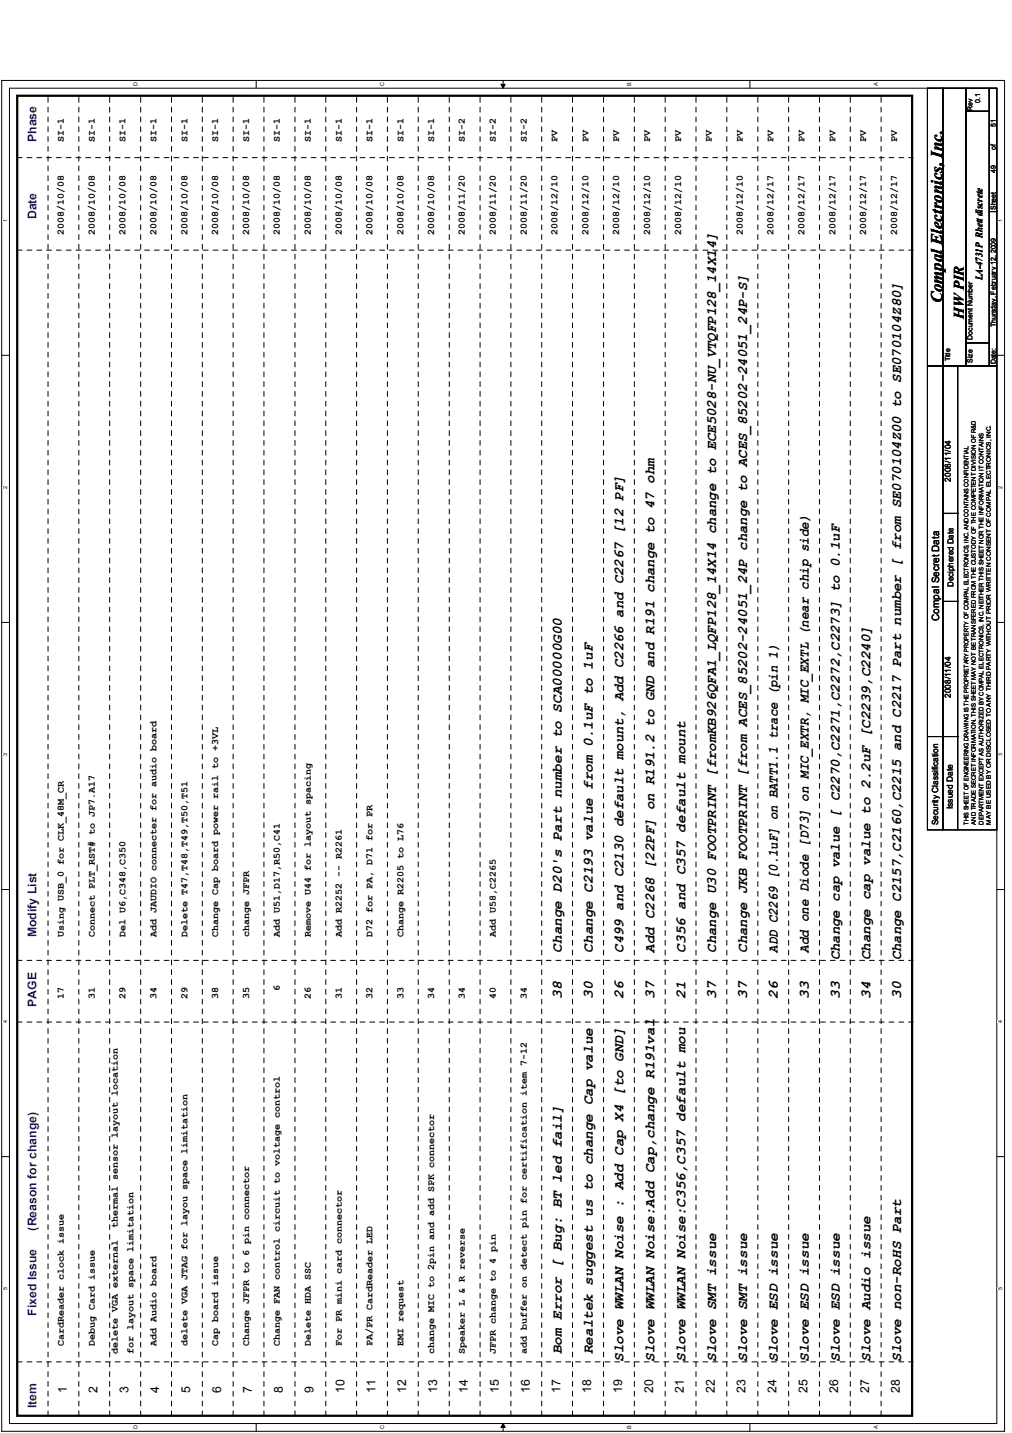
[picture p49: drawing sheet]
<svg xmlns="http://www.w3.org/2000/svg" width="210mm" height="297mm" viewBox="0 0 210 297" stroke-linecap="round" stroke-linejoin="round" font-family="sans-serif">
<defs><g id="words">
<text font-size="3.3" x="195.4" y="62.9" transform="rotate(-90 195.4 62.9)">Compal Electronics, Inc.</text>
<g font-size="3">
<text x="199.9" y="66.1" transform="rotate(-90 199.9 66.1)">HW PIR</text>
<text x="116.5" y="197.5" transform="rotate(-90 116.5 197.5)">Change D20's Part number to SCA00000G00</text>
<text x="122.9" y="197.5" transform="rotate(-90 122.9 197.5)">Change C2193 value from 0.1uF to 1uF</text>
<text x="129.3" y="197.5" transform="rotate(-90 129.3 197.5)">C499 and C2130 default mount, Add C2266 and C2267 [12 PF]</text>
<text x="135.8" y="197.5" transform="rotate(-90 135.8 197.5)">Add C2268 [22PF] on R191.2 to GND and R191 change to 47 ohm</text>
<text x="142.2" y="197.5" transform="rotate(-90 142.2 197.5)">C356 and C357 default mount</text>
<text x="148.5" y="197.5" transform="rotate(-90 148.5 197.5)">Change U30 FOOTPRINT [fromKB926QFA1_LQFP128_14X14 change to ECE5028-NU_VTQFP128_14X14]</text>
<text x="154.9" y="197.5" transform="rotate(-90 154.9 197.5)">Change JKB FOOTPRINT [from ACES_85202-24051_24P change to ACES_85202-24051_24P-S]</text>
<text x="161.3" y="197.5" transform="rotate(-90 161.3 197.5)">ADD C2269 [0.1uF] on BATT1.1 trace (pin 1)</text>
<text x="167.8" y="197.5" transform="rotate(-90 167.8 197.5)">Add one Diode [D73] on MIC_EXTR, MIC_EXTL (near chip side)</text>
<text x="174.2" y="199.1" transform="rotate(-90 174.2 199.1)">Change cap value [ C2270,C2271,C2272,C2273] to 0.1uF</text>
<text x="180.6" y="199.1" transform="rotate(-90 180.6 199.1)">Change cap value to 2.2uF [C2239,C2240]</text>
<text x="186.9" y="199.1" transform="rotate(-90 186.9 199.1)">Change C2157,C2160,C2215 and C2217 Part number [ from SE070104Z00 to SE070104Z80]</text>
<text x="116.5" y="207.1" transform="rotate(-90 116.5 207.1)">38</text>
<text x="122.9" y="207.1" transform="rotate(-90 122.9 207.1)">30</text>
<text x="129.3" y="207.1" transform="rotate(-90 129.3 207.1)">26</text>
<text x="135.8" y="207.1" transform="rotate(-90 135.8 207.1)">37</text>
<text x="142.2" y="207.1" transform="rotate(-90 142.2 207.1)">21</text>
<text x="148.5" y="207.1" transform="rotate(-90 148.5 207.1)">37</text>
<text x="154.9" y="207.1" transform="rotate(-90 154.9 207.1)">37</text>
<text x="161.3" y="207.1" transform="rotate(-90 161.3 207.1)">26</text>
<text x="167.8" y="207.1" transform="rotate(-90 167.8 207.1)">33</text>
<text x="174.2" y="207.1" transform="rotate(-90 174.2 207.1)">33</text>
<text x="180.6" y="207.1" transform="rotate(-90 180.6 207.1)">34</text>
<text x="186.9" y="207.1" transform="rotate(-90 186.9 207.1)">30</text>
<text x="116.5" y="280.7" transform="rotate(-90 116.5 280.7)">Bom Error [ Bug: BT led fail]</text>
<text x="122.9" y="280.7" transform="rotate(-90 122.9 280.7)">Realtek suggest us to change Cap value</text>
<text x="129.3" y="282.3" transform="rotate(-90 129.3 282.3)">Slove WWLAN Noise : Add Cap X4 [to GND]</text>
<text x="135.8" y="282.3" transform="rotate(-90 135.8 282.3)">Slove WWLAN Noise:Add Cap,change R191val</text>
<text x="142.2" y="282.3" transform="rotate(-90 142.2 282.3)">Slove WWLAN Noise:C356,C357 default mou</text>
<text x="148.5" y="282.3" transform="rotate(-90 148.5 282.3)">Slove SMT issue</text>
<text x="154.9" y="282.3" transform="rotate(-90 154.9 282.3)">Slove SMT issue</text>
<text x="161.3" y="282.3" transform="rotate(-90 161.3 282.3)">Slove ESD issue</text>
<text x="167.8" y="282.3" transform="rotate(-90 167.8 282.3)">Slove ESD issue</text>
<text x="174.2" y="282.3" transform="rotate(-90 174.2 282.3)">Slove ESD issue</text>
<text x="180.6" y="282.3" transform="rotate(-90 180.6 282.3)">Slove Audio issue</text>
<text x="186.9" y="282.3" transform="rotate(-90 186.9 282.3)">Slove non-RoHS Part</text>
</g>
<g font-size="2.5" fill="#00f">
<text x="7.5" y="29.5" transform="rotate(-90 7.5 29.5)">Phase</text>
<text x="7.5" y="45.5" transform="rotate(-90 7.5 45.5)">Date</text>
<text x="7.5" y="194.3" transform="rotate(-90 7.5 194.3)">Modify List</text>
<text x="7.5" y="208.7" transform="rotate(-90 7.5 208.7)">PAGE</text>
<text x="7.5" y="255.1" transform="rotate(-90 7.5 255.1)">(Reason for change)</text>
<text x="7.5" y="272.7" transform="rotate(-90 7.5 272.7)">Fixed Issue</text>
<text x="7.5" y="291.9" transform="rotate(-90 7.5 291.9)">Item</text>
</g>
<g font-size="2.5">
<text x="13.9" y="288.7" transform="rotate(-90 13.9 288.7)">1</text>
<text x="20.2" y="288.7" transform="rotate(-90 20.2 288.7)">2</text>
<text x="26.6" y="288.7" transform="rotate(-90 26.6 288.7)">3</text>
<text x="33" y="288.7" transform="rotate(-90 33 288.7)">4</text>
<text x="39.5" y="288.7" transform="rotate(-90 39.5 288.7)">5</text>
<text x="45.9" y="288.7" transform="rotate(-90 45.9 288.7)">6</text>
<text x="52.2" y="288.7" transform="rotate(-90 52.2 288.7)">7</text>
<text x="58.6" y="288.7" transform="rotate(-90 58.6 288.7)">8</text>
<text x="65" y="288.7" transform="rotate(-90 65 288.7)">9</text>
<text x="71.5" y="288.7" transform="rotate(-90 71.5 288.7)">10</text>
<text x="77.9" y="288.7" transform="rotate(-90 77.9 288.7)">11</text>
<text x="84.3" y="288.7" transform="rotate(-90 84.3 288.7)">12</text>
<text x="90.6" y="288.7" transform="rotate(-90 90.6 288.7)">13</text>
<text x="97" y="288.7" transform="rotate(-90 97 288.7)">14</text>
<text x="103.5" y="288.7" transform="rotate(-90 103.5 288.7)">15</text>
<text x="109.9" y="288.7" transform="rotate(-90 109.9 288.7)">16</text>
<text x="116.3" y="288.7" transform="rotate(-90 116.3 288.7)">17</text>
<text x="122.6" y="288.7" transform="rotate(-90 122.6 288.7)">18</text>
<text x="129" y="288.7" transform="rotate(-90 129 288.7)">19</text>
<text x="135.5" y="288.7" transform="rotate(-90 135.5 288.7)">20</text>
<text x="141.9" y="288.7" transform="rotate(-90 141.9 288.7)">21</text>
<text x="148.3" y="288.7" transform="rotate(-90 148.3 288.7)">22</text>
<text x="154.6" y="288.7" transform="rotate(-90 154.6 288.7)">23</text>
<text x="161" y="288.7" transform="rotate(-90 161 288.7)">24</text>
<text x="167.5" y="288.7" transform="rotate(-90 167.5 288.7)">25</text>
<text x="173.9" y="288.7" transform="rotate(-90 173.9 288.7)">26</text>
<text x="180.3" y="288.7" transform="rotate(-90 180.3 288.7)">27</text>
<text x="186.6" y="288.7" transform="rotate(-90 186.6 288.7)">28</text>
</g>
<g font-size="2.1">
<text x="13.3" y="29.5" transform="rotate(-90 13.3 29.5)">SI-1</text>
<text x="19.7" y="29.5" transform="rotate(-90 19.7 29.5)">SI-1</text>
<text x="26" y="29.5" transform="rotate(-90 26 29.5)">SI-1</text>
<text x="32.4" y="29.5" transform="rotate(-90 32.4 29.5)">SI-1</text>
<text x="38.9" y="29.5" transform="rotate(-90 38.9 29.5)">SI-1</text>
<text x="45.3" y="29.5" transform="rotate(-90 45.3 29.5)">SI-1</text>
<text x="51.7" y="29.5" transform="rotate(-90 51.7 29.5)">SI-1</text>
<text x="58" y="29.5" transform="rotate(-90 58 29.5)">SI-1</text>
<text x="64.4" y="29.5" transform="rotate(-90 64.4 29.5)">SI-1</text>
<text x="70.9" y="29.5" transform="rotate(-90 70.9 29.5)">SI-1</text>
<text x="77.3" y="29.5" transform="rotate(-90 77.3 29.5)">SI-1</text>
<text x="83.7" y="29.5" transform="rotate(-90 83.7 29.5)">SI-1</text>
<text x="90" y="29.5" transform="rotate(-90 90 29.5)">SI-1</text>
<text x="96.4" y="29.5" transform="rotate(-90 96.4 29.5)">SI-2</text>
<text x="102.9" y="29.5" transform="rotate(-90 102.9 29.5)">SI-2</text>
<text x="109.3" y="29.5" transform="rotate(-90 109.3 29.5)">SI-2</text>
<text x="115.7" y="29.5" transform="rotate(-90 115.7 29.5)">PV</text>
<text x="122.1" y="29.5" transform="rotate(-90 122.1 29.5)">PV</text>
<text x="128.4" y="29.5" transform="rotate(-90 128.4 29.5)">PV</text>
<text x="134.9" y="29.5" transform="rotate(-90 134.9 29.5)">PV</text>
<text x="141.3" y="29.5" transform="rotate(-90 141.3 29.5)">PV</text>
<text x="147.7" y="29.5" transform="rotate(-90 147.7 29.5)">PV</text>
<text x="154.1" y="29.5" transform="rotate(-90 154.1 29.5)">PV</text>
<text x="160.4" y="29.5" transform="rotate(-90 160.4 29.5)">PV</text>
<text x="166.9" y="29.5" transform="rotate(-90 166.9 29.5)">PV</text>
<text x="173.3" y="29.5" transform="rotate(-90 173.3 29.5)">PV</text>
<text x="179.7" y="29.5" transform="rotate(-90 179.7 29.5)">PV</text>
<text x="186.1" y="29.5" transform="rotate(-90 186.1 29.5)">PV</text>
<text x="13.3" y="48.7" transform="rotate(-90 13.3 48.7)">2008/10/08</text>
<text x="19.7" y="48.7" transform="rotate(-90 19.7 48.7)">2008/10/08</text>
<text x="26" y="48.7" transform="rotate(-90 26 48.7)">2008/10/08</text>
<text x="32.4" y="48.7" transform="rotate(-90 32.4 48.7)">2008/10/08</text>
<text x="38.9" y="48.7" transform="rotate(-90 38.9 48.7)">2008/10/08</text>
<text x="45.3" y="48.7" transform="rotate(-90 45.3 48.7)">2008/10/08</text>
<text x="51.7" y="48.7" transform="rotate(-90 51.7 48.7)">2008/10/08</text>
<text x="58" y="48.7" transform="rotate(-90 58 48.7)">2008/10/08</text>
<text x="64.4" y="48.7" transform="rotate(-90 64.4 48.7)">2008/10/08</text>
<text x="70.9" y="48.7" transform="rotate(-90 70.9 48.7)">2008/10/08</text>
<text x="77.3" y="48.7" transform="rotate(-90 77.3 48.7)">2008/10/08</text>
<text x="83.7" y="48.7" transform="rotate(-90 83.7 48.7)">2008/10/08</text>
<text x="90" y="48.7" transform="rotate(-90 90 48.7)">2008/10/08</text>
<text x="96.4" y="48.7" transform="rotate(-90 96.4 48.7)">2008/11/20</text>
<text x="102.9" y="48.7" transform="rotate(-90 102.9 48.7)">2008/11/20</text>
<text x="109.3" y="48.7" transform="rotate(-90 109.3 48.7)">2008/11/20</text>
<text x="115.7" y="48.7" transform="rotate(-90 115.7 48.7)">2008/12/10</text>
<text x="122.1" y="48.7" transform="rotate(-90 122.1 48.7)">2008/12/10</text>
<text x="128.4" y="48.7" transform="rotate(-90 128.4 48.7)">2008/12/10</text>
<text x="134.9" y="48.7" transform="rotate(-90 134.9 48.7)">2008/12/10</text>
<text x="141.3" y="48.7" transform="rotate(-90 141.3 48.7)">2008/12/10</text>
<text x="154.1" y="48.7" transform="rotate(-90 154.1 48.7)">2008/12/10</text>
<text x="160.4" y="48.7" transform="rotate(-90 160.4 48.7)">2008/12/17</text>
<text x="166.9" y="48.7" transform="rotate(-90 166.9 48.7)">2008/12/17</text>
<text x="173.3" y="48.7" transform="rotate(-90 173.3 48.7)">2008/12/17</text>
<text x="179.7" y="48.7" transform="rotate(-90 179.7 48.7)">2008/12/17</text>
<text x="186.1" y="48.7" transform="rotate(-90 186.1 48.7)">2008/12/17</text>
<text x="203.8" y="58.1" transform="rotate(-90 203.8 58.1)">LA-4731P Rhett discrete</text>
<text x="194.8" y="128.7" transform="rotate(-90 194.8 128.7)">Compal Secret Data</text>
<text x="13.3" y="194.3" transform="rotate(-90 13.3 194.3)">Using USB_0 for CLK_48M_CR</text>
<text x="19.7" y="194.3" transform="rotate(-90 19.7 194.3)">Connect PLT_RST# to JP7.A17</text>
<text x="26" y="194.3" transform="rotate(-90 26 194.3)">Del U6,C348,C350</text>
<text x="32.4" y="194.3" transform="rotate(-90 32.4 194.3)">Add JAUDIO connecter for audio board</text>
<text x="38.9" y="194.3" transform="rotate(-90 38.9 194.3)">Delete T47,T48,T49,T50,T51</text>
<text x="45.3" y="194.3" transform="rotate(-90 45.3 194.3)">Change Cap board power rail to +3VL</text>
<text x="51.7" y="194.3" transform="rotate(-90 51.7 194.3)">change JFPR</text>
<text x="58" y="194.3" transform="rotate(-90 58 194.3)">Add U51,D17,R50,C41</text>
<text x="64.4" y="194.3" transform="rotate(-90 64.4 194.3)">Remove U44 for layout spacing</text>
<text x="70.9" y="194.3" transform="rotate(-90 70.9 194.3)">Add R2252 -- R2261</text>
<text x="77.3" y="194.3" transform="rotate(-90 77.3 194.3)">D72 for PA, D71 for PR</text>
<text x="83.7" y="194.3" transform="rotate(-90 83.7 194.3)">Change R2205 to L76</text>
<text x="102.9" y="194.3" transform="rotate(-90 102.9 194.3)">Add U58,C2265</text>
<text x="13.3" y="207.1" transform="rotate(-90 13.3 207.1)">17</text>
<text x="19.7" y="207.1" transform="rotate(-90 19.7 207.1)">31</text>
<text x="26" y="207.1" transform="rotate(-90 26 207.1)">29</text>
<text x="32.4" y="207.1" transform="rotate(-90 32.4 207.1)">34</text>
<text x="38.9" y="207.1" transform="rotate(-90 38.9 207.1)">29</text>
<text x="45.3" y="207.1" transform="rotate(-90 45.3 207.1)">38</text>
<text x="51.7" y="207.1" transform="rotate(-90 51.7 207.1)">35</text>
<text x="58" y="205.5" transform="rotate(-90 58 205.5)">6</text>
<text x="64.4" y="207.1" transform="rotate(-90 64.4 207.1)">26</text>
<text x="70.9" y="207.1" transform="rotate(-90 70.9 207.1)">31</text>
<text x="77.3" y="207.1" transform="rotate(-90 77.3 207.1)">32</text>
<text x="83.7" y="207.1" transform="rotate(-90 83.7 207.1)">33</text>
<text x="90" y="207.1" transform="rotate(-90 90 207.1)">34</text>
<text x="96.4" y="207.1" transform="rotate(-90 96.4 207.1)">34</text>
<text x="102.9" y="207.1" transform="rotate(-90 102.9 207.1)">40</text>
<text x="109.3" y="207.1" transform="rotate(-90 109.3 207.1)">34</text>
<text x="24.4" y="254.5" transform="rotate(-90 24.4 254.5)">thermal sensor layout location</text>
<text x="13.3" y="279.1" transform="rotate(-90 13.3 279.1)">CardReader clock issue</text>
<text x="19.7" y="279.1" transform="rotate(-90 19.7 279.1)">Debug Card issue</text>
<text x="24.4" y="280.7" transform="rotate(-90 24.4 280.7)">delete VGA external</text>
<text x="27.7" y="280.7" transform="rotate(-90 27.7 280.7)">for layout space limitation</text>
<text x="32.4" y="279.1" transform="rotate(-90 32.4 279.1)">Add Audio board</text>
<text x="38.9" y="279.1" transform="rotate(-90 38.9 279.1)">delete VGA JTAG for layou space limitation</text>
<text x="45.3" y="279.1" transform="rotate(-90 45.3 279.1)">Cap board issue</text>
<text x="51.7" y="279.1" transform="rotate(-90 51.7 279.1)">Change JFPR to 6 pin connector</text>
<text x="58" y="279.1" transform="rotate(-90 58 279.1)">Change FAN control circuit to voltage control</text>
<text x="64.4" y="279.1" transform="rotate(-90 64.4 279.1)">Delete HDA SSC</text>
<text x="70.9" y="279.1" transform="rotate(-90 70.9 279.1)">For PR mini card connector</text>
<text x="77.3" y="279.1" transform="rotate(-90 77.3 279.1)">PA/PR CardReader LED</text>
<text x="83.7" y="279.1" transform="rotate(-90 83.7 279.1)">EMI request</text>
<text x="90" y="280.7" transform="rotate(-90 90 280.7)">change MIC to 2pin and add SPK connector</text>
<text x="96.4" y="280.7" transform="rotate(-90 96.4 280.7)">Speaker L &amp; R reverse</text>
<text x="102.9" y="280.7" transform="rotate(-90 102.9 280.7)">JFPR change to 4 pin</text>
<text x="109.3" y="280.7" transform="rotate(-90 109.3 280.7)">add buffer on detect pin for certification item 7-12</text>
</g>
<g font-size="1.7">
<text x="197.2" y="99.9" transform="rotate(-90 197.2 99.9)">2008/11/04</text>
<text x="197.7" y="121.6" transform="rotate(-90 197.7 121.6)">Deciphered Date</text>
<text x="197.2" y="144.7" transform="rotate(-90 197.2 144.7)">2008/11/04</text>
<text x="197.7" y="167.7" transform="rotate(-90 197.7 167.7)">Issued Date</text>
<text x="194.6" y="171.1" transform="rotate(-90 194.6 171.1)">Security Classification</text>
</g>
<g font-size="1.4">
<text x="201.7" y="23.1" transform="rotate(-90 201.7 23.1)">Rev</text>
<text x="203.3" y="21.3" transform="rotate(-90 203.3 21.3)">0.1</text>
<text x="206.5" y="26.3" transform="rotate(-90 206.5 26.3)">51</text>
<text x="206.5" y="35.8" transform="rotate(-90 206.5 35.8)">49</text>
<text x="206.5" y="31.1" transform="rotate(-90 206.5 31.1)">of</text>
<text x="206.5" y="43.6" transform="rotate(-90 206.5 43.6)">Sheet</text>
<text x="201.7" y="70.4" transform="rotate(-90 201.7 70.4)">Document Number</text>
<text x="206.5" y="67.9" transform="rotate(-90 206.5 67.9)">Thursday, February 12, 2009</text>
<text x="197.1" y="74.9" transform="rotate(-90 197.1 74.9)">Title</text>
<text x="201.7" y="75.2" transform="rotate(-90 201.7 75.2)">Size</text>
<text x="206.5" y="75.6" transform="rotate(-90 206.5 75.6)">Date:</text>
</g>
<g font-size="1.3">
<text x="200.9" y="170.9" transform="rotate(-90 200.9 170.9)">THIS SHEET OF ENGINEERING DRAWING IS THE PROPRIETARY PROPERTY OF COMPAL ELECTRONICS, INC. AND CONTAINS CONFIDENTIAL</text>
<text x="202.4" y="170.9" transform="rotate(-90 202.4 170.9)">AND TRADE SECRET INFORMATION. THIS SHEET MAY NOT BE TRANSFERED FROM THE CUSTODY OF THE COMPETENT DIVISION OF R&amp;D</text>
<text x="204" y="170.9" transform="rotate(-90 204 170.9)">DEPARTMENT EXCEPT AS AUTHORIZED BY COMPAL ELECTRONICS, INC. NEITHER THIS SHEET NOR THE INFORMATION IT CONTAINS</text>
<text x="205.5" y="170.9" transform="rotate(-90 205.5 170.9)">MAY BE USED BY OR DISCLOSED TO ANY THIRD PARTY WITHOUT PRIOR WRITTEN CONSENT OF COMPAL ELECTRONICS, INC.</text>
</g>
<g font-size="1.1">
<text x="28.5" y="17.9" transform="rotate(-90 28.5 17.9)">D</text>
<text x="79.7" y="17.9" transform="rotate(-90 79.7 17.9)">C</text>
<text x="130.9" y="17.9" transform="rotate(-90 130.9 17.9)">B</text>
<text x="182.1" y="17.9" transform="rotate(-90 182.1 17.9)">A</text>
<text x="1.5" y="46" transform="rotate(-90 1.5 46)">1</text>
<text x="207.9" y="46" transform="rotate(-90 207.9 46)">1</text>
<text x="1.5" y="101.4" transform="rotate(-90 1.5 101.4)">2</text>
<text x="207.9" y="101.4" transform="rotate(-90 207.9 101.4)">2</text>
<text x="1.5" y="156.7" transform="rotate(-90 1.5 156.7)">3</text>
<text x="207.9" y="156.7" transform="rotate(-90 207.9 156.7)">3</text>
<text x="1.5" y="212.1" transform="rotate(-90 1.5 212.1)">4</text>
<text x="207.9" y="212.1" transform="rotate(-90 207.9 212.1)">4</text>
<text x="1.5" y="267.4" transform="rotate(-90 1.5 267.4)">5</text>
<text x="207.9" y="267.4" transform="rotate(-90 207.9 267.4)">5</text>
<text x="28.5" y="296.3" transform="rotate(-90 28.5 296.3)">D</text>
<text x="79.7" y="296.3" transform="rotate(-90 79.7 296.3)">C</text>
<text x="130.9" y="296.3" transform="rotate(-90 130.9 296.3)">B</text>
<text x="182.1" y="296.3" transform="rotate(-90 182.1 296.3)">A</text>
</g>
</g></defs>
<path d="M.4 16.7h208v280h-208zM2 18.3h204.8v276.8h-204.8z" fill="none" stroke="#000" stroke-width=".21"/>
<g fill="#fff">
<path d="M.5 266.8h1.2v.6h-1.2z"/>
<path d="M206.9 266.8h1.2v.6h-1.2z"/>
</g>
<path d="M.4 239.8h1.6M206.8 239.8h1.6" fill="none" stroke="#000" stroke-width=".21"/>
<g fill="#fff">
<path d="M.5 211.5h1.2v.6h-1.2z"/>
<path d="M206.9 211.5h1.2v.6h-1.2z"/>
</g>
<path d="M.4 184.4h1.6M206.8 184.4h1.6" fill="none" stroke="#000" stroke-width=".21"/>
<g fill="#fff">
<path d="M.5 156.2h1.2v.5h-1.2z"/>
<path d="M206.9 156.2h1.2v.5h-1.2z"/>
</g>
<path d="M.4 129h1.6M206.8 129h1.6" fill="none" stroke="#000" stroke-width=".21"/>
<g fill="#fff">
<path d="M.5 100.8h1.2v.6h-1.2z"/>
<path d="M206.9 100.8h1.2v.6h-1.2z"/>
</g>
<path d="M.4 73.7h1.6M206.8 73.7h1.6" fill="none" stroke="#000" stroke-width=".21"/>
<g fill="#fff">
<path d="M.5 45.4h1.2v.6h-1.2z"/>
<path d="M206.9 45.4h1.2v.6h-1.2z"/>
<path d="M27.5 295.5h1.2v.8h-1.2z"/>
<path d="M27.5 17.1h1.2v.8h-1.2z"/>
<path d="M78.7 295.5h1.2v.8h-1.2z"/>
<path d="M78.7 17.1h1.2v.8h-1.2z"/>
</g>
<path d="M53.1 16.7v1.6M53.1 295.1v1.6" fill="none" stroke="#000" stroke-width=".21"/>
<g fill="#fff">
<path d="M129.9 295.5h1.2v.8h-1.2z"/>
<path d="M129.9 17.1h1.2v.8h-1.2z"/>
</g>
<path d="M103.9 17.5h.9l-.4 .8zM104.4 16.7v1.6M104.4 295.1l.4 .8h-.9zM104.4 295.1v1.6" fill="none" stroke="#000" stroke-width=".21"/>
<path d="M103.9 17.5h.9l-.4 .8zM104.4 295.1l.4 .8h-.9z" fill="#000"/>
<g fill="#fff">
<path d="M181.1 295.5h1.2v.8h-1.2z"/>
<path d="M181.1 17.1h1.2v.8h-1.2z"/>
</g>
<g fill="none" stroke="#000" stroke-width=".21">
<path d="M155.5 16.7v1.6M192.4 18.3h3.2v57.6h-3.2zM195.6 18.3h4.8v57.6h-4.8zM200.4 18.3h4.8v4.8h-4.8zM205.2 18.3h1.6v25.6h-1.6zM200.4 23.1h4.8v48h-4.8zM205.2 43.9h1.6v32h-1.6zM192.4 75.9h3.2v96.1h-3.2zM195.6 75.9h3v96.1h-3zM198.6 75.9h8.2v96.1h-8.2zM200.4 71.1h4.8v4.8h-4.8zM195.6 106.4h3"/>
<path d="M198.6 106.4h.1M195.6 124.7h3M198.6 124.7h.1M192.4 152.7h6.2M195.6 152.7h.1M198.6 152.7h.1M155.5 295.1v1.6"/>
</g>
<g fill="none" stroke="#000" stroke-width=".21" stroke-dasharray="1 1 1 1 1 1 1 1">
<path d="M10 19.8h.1M16.4 19.8h.1M22.7 19.8h.1M29.2 19.8h.1M35.6 19.8h.1M42 19.8h.1M48.4 19.8h.1M54.7 19.8h.1M61.2 19.8h.1M67.6 19.8h.1M74 19.8h.1M80.4 19.8h.1"/>
<path d="M86.7 19.8h.1M93.2 19.8h.1M99.6 19.8h.1M106 19.8h.1M112.4 19.8h.1M118.7 19.8h.1M125.2 19.8h.1M131.6 19.8h.1M138 19.8h.1M144.4 19.8h.1M150.8 19.8h.1M157.2 19.8h.1"/>
<path d="M163.6 19.8h.1M170 19.8h.1M176.4 19.8h.1M182.8 19.8h.1M3.6 32.7h185.6M189.2 32.7h.1M3.6 51.9h185.6M189.2 51.9h.1M3.6 199.1h185.6M189.2 199.1h.1M3.6 211.9h185.6M189.2 211.9h.1"/>
<path d="M3.6 282.3h185.6M10 293.5v-273.7M16.4 293.5v-273.7M22.7 293.5v-273.7M29.2 293.5v-273.7M35.6 293.5v-273.7M42 293.5v-273.7M48.4 293.5v-273.7M54.7 293.5v-273.7M61.2 293.5v-273.7M67.6 293.5v-273.7M74 293.5v-273.7"/>
<path d="M80.4 293.5v-273.7M86.7 293.5v-273.7M93.2 293.5v-273.7M99.6 293.5v-273.7M106 293.5v-273.7M112.4 293.5v-273.7M118.7 293.5v-273.7M125.2 293.5v-273.7M131.6 293.5v-273.7M138 293.5v-273.7M144.4 293.5v-273.7M150.8 293.5v-273.7"/>
<path d="M157.2 293.5v-273.7M163.6 293.5v-273.7M170 293.5v-273.7M176.4 293.5v-273.7M182.8 293.5v-273.7M189.2 282.3h.1"/>
</g>
<path d="M3.6 19.8h185.6v273.7h-185.6z" fill="none" stroke="#000" stroke-width=".47"/>
<use href="#words"/>
</svg>
